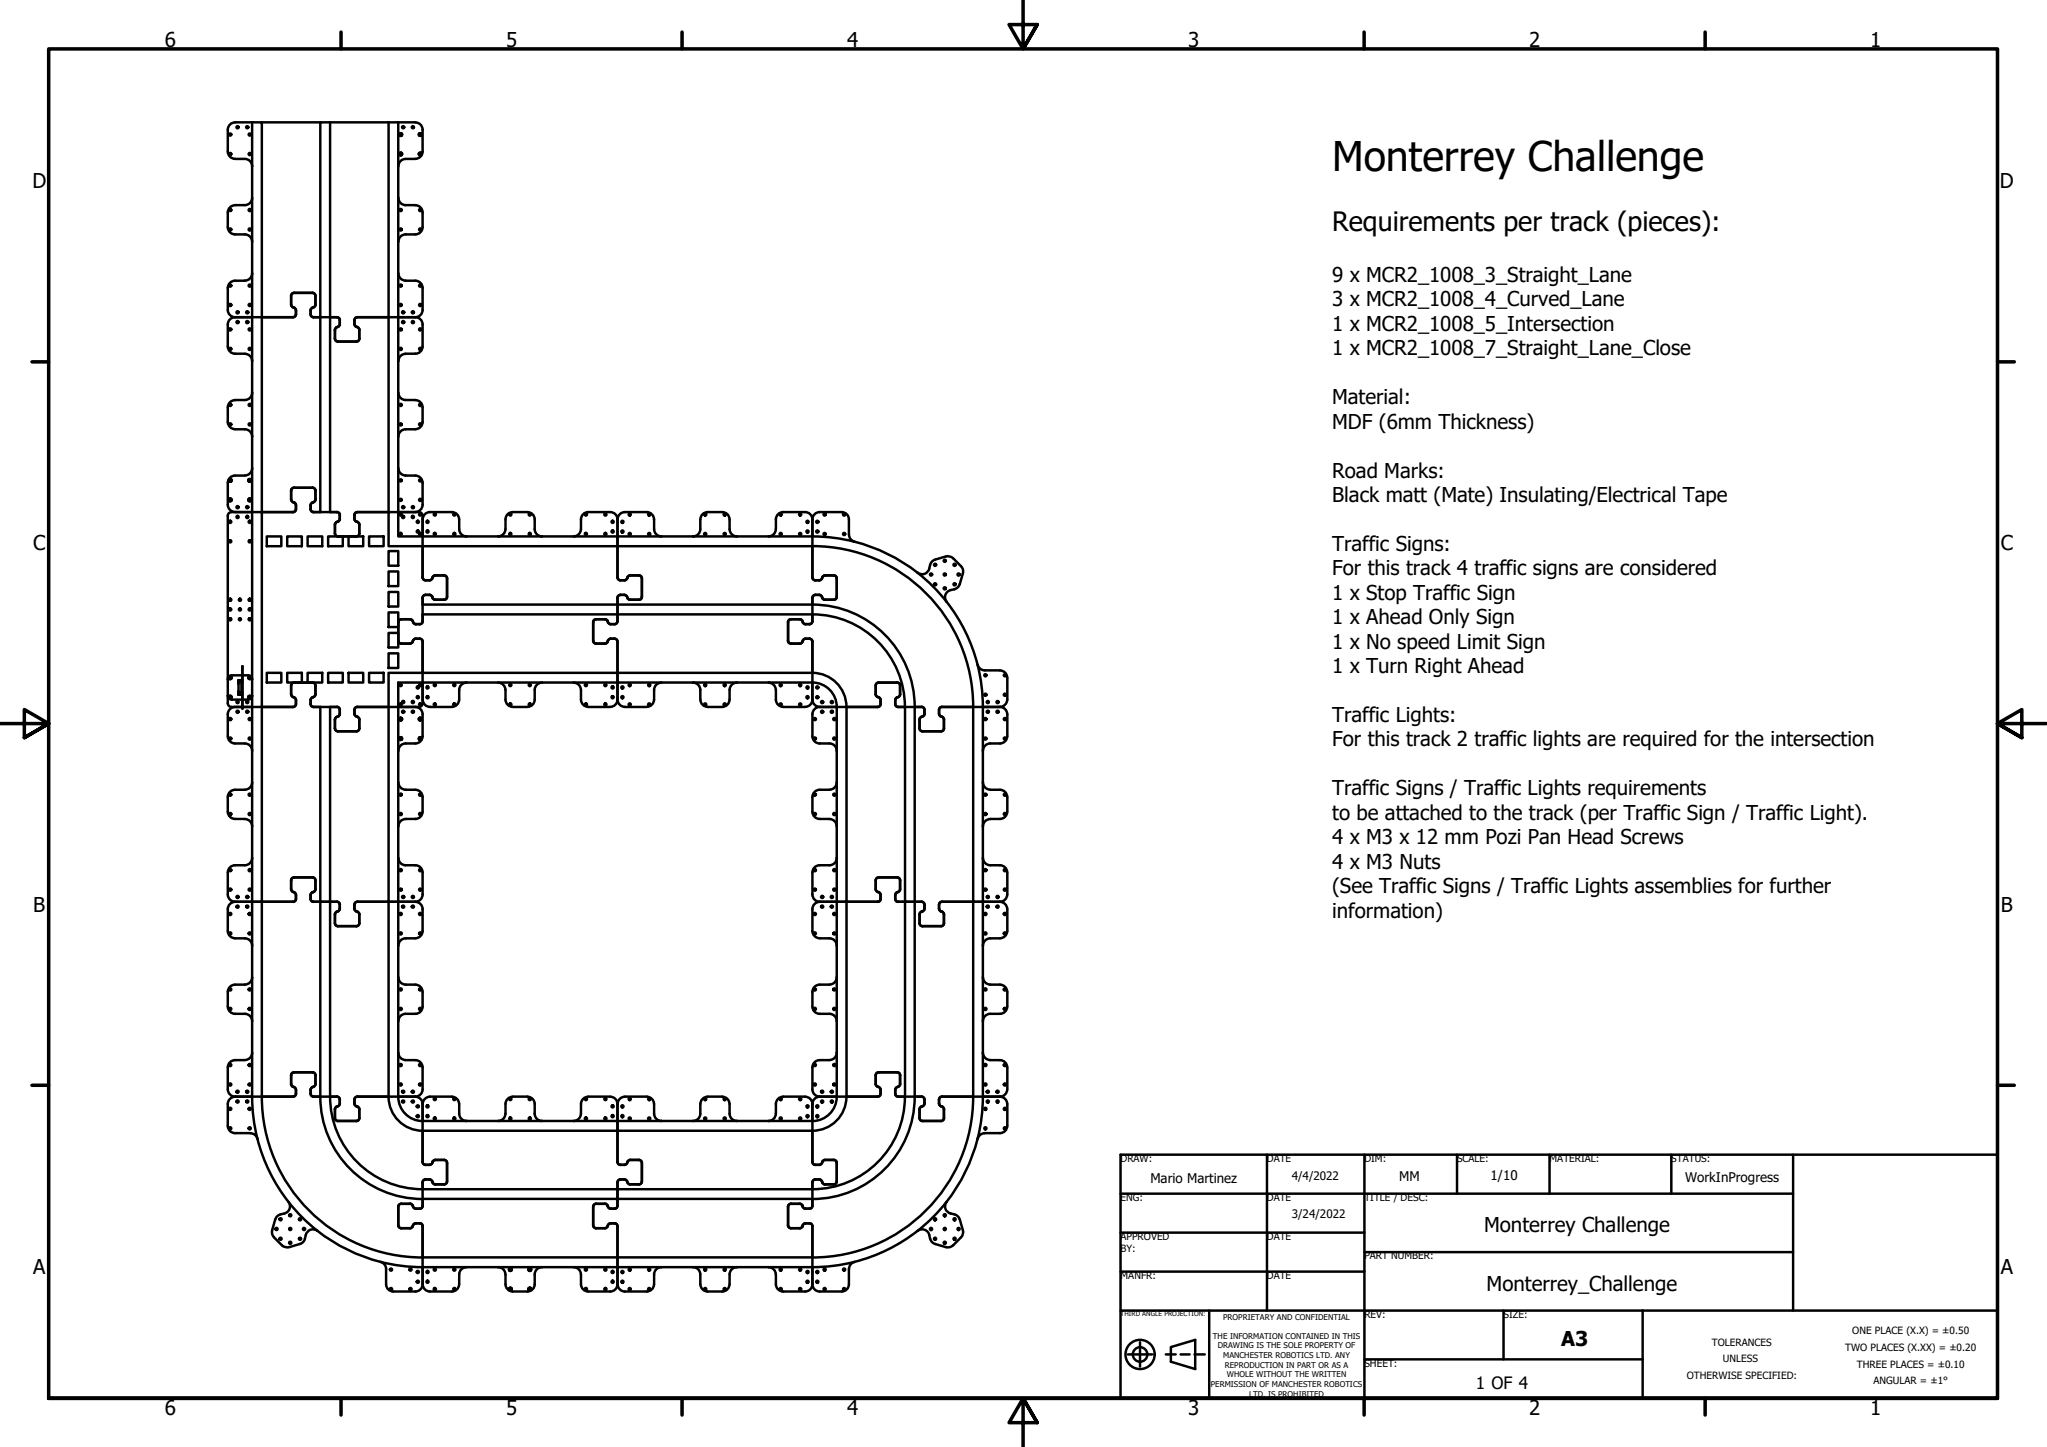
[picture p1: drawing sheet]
<svg xmlns="http://www.w3.org/2000/svg" width="420mm" height="297mm" viewBox="0 0 420 297" stroke-linecap="round" stroke-linejoin="round" font-family="sans-serif">
<defs><g id="words">
<text font-size="8.4" x="273.5" y="35.1">Monterrey Challenge</text>
<text font-size="5.5" x="273.5" y="47.5">Requirements per track (pieces):</text>
<g font-size="4.2">
<text x="33.9" y="9.6">6</text>
<text x="103.9" y="9.6">5</text>
<text x="173.9" y="9.6">4</text>
<text x="243.9" y="9.6">3</text>
<text x="313.9" y="9.6">2</text>
<text x="383.9" y="9.6">1</text>
<text x="6.6" y="38.7">D</text>
<text x="410.5" y="38.7">D</text>
<text x="273.5" y="57.9">9 x MCR2_1008_3_Straight_Lane</text>
<text x="273.5" y="62.9">3 x MCR2_1008_4_Curved_Lane</text>
<text x="273.5" y="67.9">1 x MCR2_1008_5_Intersection</text>
<text x="273.5" y="72.9">1 x MCR2_1008_7_Straight_Lane_Close</text>
<text x="273.5" y="83">Material:</text>
<text x="273.5" y="88">MDF (6mm Thickness)</text>
<text x="273.5" y="98">Road Marks:</text>
<text x="273.5" y="103">Black matt (Mate) Insulating/Electrical Tape</text>
<text x="6.8" y="112.9">C</text>
<text x="273.5" y="113.1">Traffic Signs:</text>
<text x="410.7" y="112.9">C</text>
<text x="273.5" y="118.1">For this track 4 traffic signs are considered</text>
<text x="273.5" y="123.1">1 x Stop Traffic Sign</text>
<text x="273.5" y="128.1">1 x Ahead Only Sign</text>
<text x="273.5" y="133.1">1 x No speed Limit Sign</text>
<text x="273.5" y="138.2">1 x Turn Right Ahead</text>
<text x="273.5" y="148.2">Traffic Lights:</text>
<text x="273.5" y="153.2">For this track 2 traffic lights are required for the intersection</text>
<text x="273.5" y="163.3">Traffic Signs / Traffic Lights requirements</text>
<text x="273.5" y="168.3">to be attached to the track (per Traffic Sign / Traffic Light).</text>
<text x="273.5" y="173.3">4 x M3 x 12 mm Pozi Pan Head Screws</text>
<text x="273.5" y="178.3">4 x M3 Nuts</text>
<text x="273.5" y="183.3">(See Traffic Signs / Traffic Lights assemblies for further</text>
<text x="6.8" y="187.2">B</text>
<text x="273.5" y="188.3">information)</text>
<text x="410.7" y="187.2">B</text>
<text x="304.6" y="252.9">Monterrey Challenge</text>
<text x="6.8" y="261.4">A</text>
<text x="410.7" y="261.4">A</text>
<text x="305.1" y="265.1">Monterrey_Challenge</text>
<text x="320.5" y="276.3">A3</text>
<text x="33.9" y="290.5">6</text>
<text x="103.9" y="290.5">5</text>
<text x="173.9" y="290.5">4</text>
<text x="243.9" y="290.5">3</text>
<text x="313.9" y="290.5">2</text>
<text x="383.9" y="290.5">1</text>
</g>
<text font-size="3.5" x="302.9" y="285.1">1 OF 4</text>
<g font-size="2.7">
<text x="236.1" y="242.8">Mario Martinez</text>
<text x="287.2" y="242.5">MM</text>
<text x="305.9" y="242.3">1/10</text>
<text x="345.9" y="242.6">WorkInProgress</text>
</g>
<g font-size="2.4">
<text x="265.1" y="242.2">4/4/2022</text>
<text x="265.2" y="250">3/24/2022</text>
</g>
<g font-size="2.1">
<text x="230" y="238.5">DRAW:</text>
<text x="260.1" y="238.5">DATE</text>
<text x="280.1" y="238.5">DIM:</text>
<text x="299.1" y="238.6">SCALE:</text>
<text x="318.1" y="238.5">MATERIAL:</text>
<text x="343" y="238.6">STATUS:</text>
<text x="230" y="246.6">ENG:</text>
<text x="260.1" y="246.5">DATE</text>
<text x="280.1" y="246.6">TITLE / DESC:</text>
<text x="230" y="254.6">APPROVED</text>
<text x="230" y="257">BY:</text>
<text x="260.1" y="254.5">DATE</text>
<text x="230" y="262.5">MANFR:</text>
<text x="260.1" y="262.5">DATE</text>
<text x="280.1" y="258.5">PART NUMBER:</text>
<text x="280.1" y="270.5">REV:</text>
<text x="308.6" y="270.6">SIZE:</text>
<text x="380.2" y="273.9">ONE PLACE (X.X) = ±0.50</text>
<text x="280.1" y="280.6">SHEET:</text>
<text x="351.4" y="276.2">TOLERANCES</text>
<text x="353.6" y="279.6">UNLESS</text>
<text x="378.8" y="277.3">TWO PLACES (X.XX) = ±0.20</text>
<text x="381.1" y="280.8">THREE PLACES = ±0.10</text>
<text x="346.2" y="283.1">OTHERWISE SPECIFIED:</text>
<text x="384.6" y="284.2">ANGULAR = ±1°</text>
</g>
<g font-size="1.6">
<text x="248.9" y="274.8">THE INFORMATION CONTAINED IN THIS</text>
<text x="251.1" y="270.9">PROPRIETARY AND CONFIDENTIAL</text>
<text x="249.9" y="276.8">DRAWING IS THE SOLE PROPERTY OF</text>
<text x="251" y="278.8">MANCHESTER ROBOTICS LTD. ANY</text>
<text x="251.4" y="280.8">REPRODUCTION IN PART OR AS A</text>
<text x="248.5" y="284.7">PERMISSION OF MANCHESTER ROBOTICS</text>
<text x="251.8" y="282.7">WHOLE WITHOUT THE WRITTEN</text>
<text x="256.4" y="286.7">LTD. IS PROHIBITED</text>
</g>
<text font-size="1.4" x="230" y="270.1">THIRD ANGLE PROJECTION:</text>
</g></defs>
<!-- layer: Visible (ANSI) -->
<g fill="none" stroke="#000" stroke-width=".51">
<path d="M46.8 31.1a1.49 1.49 0 0 0 1.4 1.5M48.2 25.1a1.49 1.49 0 0 0-1.4 1.5v4.5M48.3 32.6h2a1.49 1.49 0 0 1 1.5 1.5M48.3 25.1h3.5M51.8 25.1h1.9v40h-5.4M51.8 25.1v200a35 35 0 0 0 1 8.6M53.7 25.1h12M67.8 25.1h-2.1v40h3.5a.6 .6 0 0 1 .6 .6M67.8 25.1v80M67.8 25.1h17.5M79.8 25.1v40h5.5M81.7 25.1v80"/>
<path d="M82 27.7l.1 .2M82 31.7l.1 .2M82 31.6l.1 .3M82.1 27.4l-.1 .3M82.1 31.4l-.1 .3M82.1 31.4l-.1 .2M82.3 27.4l.2 .3-.4 .2M82.3 27.4h-.2M82.3 31.4h-.2M82.3 31.4l.2 .2M82.4 27.4h-.3M82.4 27.4h.1a.32 .32 0 0 1-.2 .5h-.2"/>
<path d="M82.4 31.4h-.3M82.4 31.4l.1 .2M82.5 31.6l-.1 .2-.3 .1M83.2 32.6h2.1M83.3 32.6a1.49 1.49 0 0 0-1.5 1.5M85.2 25.1a1.49 1.49 0 0 1 1.5 1.5v4.5M86 31.7l.2 .2M86 27.7l.2 .2M86 27.5v.2M86 27.5l.4-.1 .1 .4M86 27.4l.1-.1a.33 .33 0 0 1 .5 .4l-.1 .1M86 27.4v.3"/>
<path d="M86.1 31.4l-.1 .3M86.3 31.4l.2 .1M86.3 31.4h-.2M86.3 31.4l.2 .2M86.5 27.8l-.3 .1M86.5 31.6l-.1 .2-.2 .1M86.5 31.5l.1 .2-.4 .2M86.7 31.1a1.49 1.49 0 0 1-1.5 1.5M46.8 46.6a1.49 1.49 0 0 0 1.4 1.5h2a1.49 1.49 0 0 1 1.6 1.5M51.8 56.1a1.49 1.49 0 0 1-1.5 1.5h-2a1.49 1.49 0 0 0-1.5 1.5v4.5a1.49 1.49 0 0 0 1.4 1.5M51.8 40.6a1.49 1.49 0 0 1-1.5 1.5h-2a1.54 1.54 0 0 0-1.5 1.5v3M81.8 40.6a1.49 1.49 0 0 0 1.5 1.5"/>
<path d="M81.8 56.1a1.49 1.49 0 0 0 1.5 1.5M83.2 48.1h2.1M83.2 42.1h2.1M83.2 57.6h2.1M83.3 48.1a1.49 1.49 0 0 0-1.5 1.5M85.2 57.6a1.49 1.49 0 0 1 1.5 1.5v4.5a1.49 1.49 0 0 1-1.5 1.5 1.49 1.49 0 0 1 1.5 1.5v4.5a1.49 1.49 0 0 1-1.5 1.5M85.2 42.1a1.49 1.49 0 0 1 1.5 1.5v3M86.7 46.6a1.49 1.49 0 0 1-1.5 1.5M48.2 65.1a1.49 1.49 0 0 0-1.4 1.5v4.5a1.49 1.49 0 0 0 1.4 1.5h2a1.54 1.54 0 0 1 1.6 1.5M60.7 63.7v.8a.6 .6 0 0 1-.5 .6h-6.5v40h6.4a.6 .6 0 0 0 .6-.6v-.8M63.8 63.7v.8a.6 .6 0 0 0 .6 .6h1.3v40M64.2 63.1l.5-.3v-.3v-1.8a.6 .6 0 0 0-.6-.6h-3.8a.6 .6 0 0 0-.5 .6v1.8a.79 .79 0 0 0 .7 .7l.2 .5"/>
<path d="M64.3 63.1l-.5 .4v.2M64.3 63.1l-.5 .3v.3M64.7 62.5v.3l-.5 .3M68.7 69.5a.6 .6 0 0 0 .7 .6M69.1 65.1a.6 .6 0 0 1 .6 .6v.8M69.3 67.1l-.5 .4-.1 .2M69.3 67.1l-.5 .3-.1 .3v1.8M69.3 70.1h3.9M69.7 66.5v.3l-.5 .3M69.8 66.5l-.1 .3-.4 .3M73.2 67.1l.5 .3v.3v1.8a.6 .6 0 0 1-.6 .6M73.8 69.5a.6 .6 0 0 1-.6 .6"/>
<path d="M73.8 67.7a.79 .79 0 0 0-.8-.7 1.52 1.52 0 0 1-.1-1.7l.5-.2h6.4v40h-6.5a.6 .6 0 0 0-.6 .6v.8M83.2 72.6h2.1M83.3 72.6a1.49 1.49 0 0 0-1.5 1.5M46.8 99.1v4.5a1.49 1.49 0 0 0 1.4 1.5M46.8 83.6v3a1.49 1.49 0 0 0 1.4 1.5h2a1.49 1.49 0 0 1 1.6 1.5M47 98.7l.2 .2M47 98.5v.2M47.3 98.3l-.3 .2M47.3 98.3l.2 .2v.2M47.5 98.7l-.3 .2M48.2 82.1a1.49 1.49 0 0 0-1.4 1.5M50.2 97.6h-2a1.49 1.49 0 0 0-1.4 1.5"/>
<path d="M51 98.5v.3l.3 .1M51.2 98.3l-.2 .2M51.2 98.3l.3 .2M51.5 98.5v.2l-.2 .2M51.8 96.1a1.49 1.49 0 0 1-1.5 1.5M51.8 80.6a1.49 1.49 0 0 1-1.5 1.5h-2M81.8 80.6a1.49 1.49 0 0 0 1.5 1.5M81.8 96.1a1.49 1.49 0 0 0 1.5 1.5M83.2 88.1h2.1M83.2 82.1h2.1M83.2 97.6h2.1M83.3 88.1a1.49 1.49 0 0 0-1.5 1.5"/>
<path d="M85.2 82.1a1.49 1.49 0 0 1 1.5 1.5M85.2 97.6a1.49 1.49 0 0 1 1.5 1.5M86.7 83.6v3a1.49 1.49 0 0 1-1.5 1.5M86.7 99.1v4.5a1.49 1.49 0 0 1-1.5 1.5M47.3 102.4a.27 .27 0 0 0-.3 .3 .27 .27 0 0 0 .4 .1M47.3 102.4l.2 .2M47.4 102.4a.26 .26 0 0 0-.4 .2 .26 .26 0 0 0 .4 .2M47.4 102.4l.1 .2M47.5 102.6l-.1 .2M51.1 102.9h.3M51.1 102.8h.3M51.4 102.4l-.1-.1-.3 .2 .1 .4"/>
<path d="M51.4 102.4l.1 .2M51.4 102.4l-.4 .1 .1 .3M51.5 102.6l-.1 .2M51.5 102.6l-.1 .3M54.8 110.1h2.9v2h-2.9zM58.9 110.1h3.1v2h-3.1zM59.8 102.5a.8 .8 0 0 0 .7 .7l.2 .5M59.8 100.7v1.8M60.3 100.1h3.9M60.4 100.1a.6 .6 0 0 0-.6 .6M63.1 110.1h3v2h-3zM64.1 100.1a.6 .6 0 0 1 .6 .6"/>
<path d="M64.7 100.7v1.8a.8 .8 0 0 1-.7 .7 1.5 1.5 0 0 0-.1 1.7l.5 .2h4.8a.6 .6 0 0 1 .6 .6M67.4 110.1h3v2h-3zM68.7 107.7v1.8a.6 .6 0 0 0 .7 .6M69.1 105.1a.6 .6 0 0 1 .6 .6v1.1l-.5 .3M69.3 107.1l-.5 .3-.1 .3M69.8 106.5a.79 .79 0 0 1-.8 .7l-.3 .5M71.5 110.1h3v2h-3zM72.7 106.5a.79 .79 0 0 0 .8 .7l.3 .5M72.7 106.5l.3 .5 .3 .1M73.2 107.1l.3 .1 .2 .5v1.8a.6 .6 0 0 1-.6 .6M73.8 109.5a.6 .6 0 0 1-.6 .6h-3.9M75.8 110.1h2.9v2h-2.9z"/>
<path d="M79.8 117.3h1.9v3h-1.9zM79.8 113.1h1.9v3h-1.9zM81.7 105.1v5h5M81.7 105.1h-1.9v7h6.9v-2M81.7 105.1h4.3a.75 .75 0 0 1 .7 .8v4.2M86.7 118.5a.6 .6 0 0 0 .7 .6l1-.1 .4-.4M86.7 110.1h80.1M89.3 118.1a.79 .79 0 0 0-.7 .8l-.5 .2M89.3 118.1h1.9a.6 .6 0 0 1 .6 .6M89.4 118.1l-.5 .3-.1 .2M91.8 118.7v3.8a.6 .6 0 0 1-.6 .6M92.7 105.1a1.49 1.49 0 0 1 1.5 1.5"/>
<path d="M92.8 105.1h-4.5a1.49 1.49 0 0 0-1.5 1.5M94.3 106.6v2a1.49 1.49 0 0 0 1.4 1.5M108.2 105.1h-2.9a1.49 1.49 0 0 0-1.5 1.5v2a1.54 1.54 0 0 1-1.6 1.5M108.3 105.1a1.49 1.49 0 0 1 1.4 1.5v2a1.49 1.49 0 0 0 1.5 1.5M126.7 118.5a.6 .6 0 0 0 .6 .6h.9M126.7 110.1v2h40.1M126.7 112.1v6.4a.6 .6 0 0 0 .6 .6M126.7 110.1v2h-40v6.4a.6 .6 0 0 0 .6 .6M126.7 106.6a1.49 1.49 0 0 0-1.4-1.5h-4.5a1.49 1.49 0 0 0-1.5 1.5v2a1.54 1.54 0 0 1-1.6 1.5M126.7 106.6v3.5M128.2 105.1h4.5a1.52 1.52 0 0 1 1.6 1.5v2a1.49 1.49 0 0 0 1.5 1.5M128.3 105.1a1.49 1.49 0 0 0-1.5 1.5"/>
<path d="M128.7 118.6l-.1 .3-.4 .2M128.8 118.6l-.1 .3-.5 .2M128.9 118.4l.5-.3-.3 .1-.4 .4zM129.3 118.1h1.8M131.1 118.1a.6 .6 0 0 1 .6 .6M131.2 118.1a.6 .6 0 0 1 .6 .6M131.7 118.7v3.8M131.8 118.7v3.8a.6 .6 0 0 1-.6 .6M143.7 106.6v2a1.49 1.49 0 0 1-1.4 1.5M143.8 106.6a1.49 1.49 0 0 1 1.4-1.5h3a1.52 1.52 0 0 1 1.6 1.5v2a1.49 1.49 0 0 0 1.4 1.5M159.2 108.6a1.49 1.49 0 0 1-1.5 1.5M160.7 105.1h4.5"/>
<path d="M160.8 105.1a1.49 1.49 0 0 0-1.5 1.5v2M165.3 105.1a1.49 1.49 0 0 1 1.5 1.5M166.7 112.1a33 33 0 0 1 33 33v40h2M166.7 110.1a35 35 0 0 1 8.7 1.1M166.8 106.6v11.9a.6 .6 0 0 0 .6 .6M166.8 118.5a.6 .6 0 0 0 .5 .6l1.1-.1 .4-.4M171.7 118.7v3.8a.6 .6 0 0 1-.6 .6M171.7 118.7a.6 .6 0 0 0-.6-.6h-1.8a.8 .8 0 0 0-.7 .8l-.4 .2M172.7 105.1h-4.5a1.49 1.49 0 0 0-1.4 1.5M172.8 105.1a1.49 1.49 0 0 1 1.4 1.5l.1 3.1a1.49 1.49 0 0 0 1.1 1.5M175.4 111.2a35 35 0 0 1 18.9 12.3M190.9 116a1.63 1.63 0 0 1-.7 1.6 1.63 1.63 0 0 1-1.8 0"/>
<path d="M192 114.9a1.49 1.49 0 0 0-1.1 1.1M195.6 114.6a1.49 1.49 0 0 0-1.4-.4l-2.3 .7M195.6 114.6l1.7 1.6a1.49 1.49 0 0 1 .3 1.5M197.6 117.7l-.6 2.2a1.49 1.49 0 0 1-1.1 1.1M47 139.1v-.2l.3-.1 .3 .3-.1 .1M47 139.1l.1 .2M47 139.1l.3-.2 .2 .3M47.1 139.3l.2 .1M47.5 139.2l-.2 .2M47.5 138.6h2.2M47.6 138.6a.79 .79 0 0 0-.8 .8M48.9 139.6l.1 2.8h.6v.2h-.6v-.2"/>
<path d="M48.9 139.6h.1M49 139.8v-.2h.6v3M49.6 139.9h-.6v.2M49.7 136.8l.1 8.7zM49.8 138.6h1.2a.79 .79 0 0 1 .8 .8M51.4 138.9l-.2-.1a.32 .32 0 0 0-.2 .5l.2 .1M51.4 138.9l.1 .2M51.4 138.9l-.4 .1 .2 .4M51.4 139.3l-.2 .1M51.5 139.1l-.1 .2M54.8 138.1h2.9v2h-2.9zM58.9 138.1h3.1v2h-3.1z"/>
<path d="M63.1 138.1h3v2h-3zM67.4 138.1h3v2h-3zM71.5 138.1h3v2h-3zM75.8 138.1h2.9v2h-2.9zM79.8 134.1h1.9v3h-1.9zM79.8 125.7h1.9v3h-1.9zM79.8 121.5h1.9v3h-1.9zM79.8 129.9h1.9v3h-1.9zM86.7 122.7v4.8M86.7 131.7v12.7M86.7 124.1h40M86.8 127.5a.6 .6 0 0 1-.6 .6h-.9a.75 .75 0 0 1-.6-.7l-.5-.3h-1.9a.6 .6 0 0 0-.6 .6v3.8a.6 .6 0 0 0 .6 .6h1.9a.8 .8 0 0 0 .6-.7 1.53 1.53 0 0 1 1.8-.1l.2 .4"/>
<path d="M88.1 122.1a.79 .79 0 0 1 .7 .8l.5 .2M88.2 122.1h-.9a.6 .6 0 0 0-.6 .6M88.2 122.1l.2 .1 .4 .4M91.8 122.5a.6 .6 0 0 1-.6 .6h-1.9l-.4-.2-.1-.3M124.7 127.6l.4 .5h.2M124.7 131.6l-.1 .3-.4 .2M124.8 127.6l.3 .5h.3M124.8 127.6l-.4-.4-.2-.1h-1.9a.6 .6 0 0 0-.5 .6v3.8a.6 .6 0 0 0 .6 .6h1.8h.2l.4-.5M124.9 131.4l.5-.3-.3 .1-.4 .4zM125.3 131.1h.8a.6 .6 0 0 1 .6 .6v6.4M126.7 122.7a.6 .6 0 0 1 .7-.6h.8a.79 .79 0 0 1 .7 .8l.4 .2M126.7 126.1v1.4a.6 .6 0 0 1-.6 .6h-.8"/>
<path d="M126.7 124.1v2h-40M126.7 122.7v1.4M126.7 126.1h40.1M128.7 122.6l.4 .4 .2 .1M131.7 122.5a.6 .6 0 0 1-.6 .6h-1.8M161.7 131.5a.6 .6 0 0 0 .6 .6M161.8 131.5a.6 .6 0 0 0 .6 .6M161.8 127.7v3.8M162.3 127.1a.6 .6 0 0 0-.6 .6M162.3 132.1h1.9a.8 .8 0 0 0 .7-.7 1.49 1.49 0 0 1 1.7-.1l.2 .4v11.9M162.3 127.1h1.8a.79 .79 0 0 1 .7 .8l.5 .2M162.4 127.1a.6 .6 0 0 0-.6 .6"/>
<path d="M164.2 127.1a.75 .75 0 0 1 .7 .8l.4 .2M166.7 138.1a7 7 0 0 1 7.1 7v40h-2.1M166.7 126.1a19 19 0 0 1 19.1 19v40h1.9M166.7 124.1a21 21 0 0 1 21 21v40M166.8 138.1h-40.1v2M166.8 124.1h-40.1v2M166.8 122.7v4.8a.6 .6 0 0 1-.7 .6h-.8M168.1 122.1a.79 .79 0 0 1 .7 .8l.5 .2M168.1 122.1h-.7a.6 .6 0 0 0-.6 .6M168.2 122.1l.2 .1 .4 .4M171.7 122.5a.6 .6 0 0 1-.6 .6h-1.8l-.4-.2-.2-.3M194.3 123.5a35 35 0 0 1 7.4 21.6v80a35 35 0 0 1-7.4 21.6"/>
<path d="M195.1 121.1a1.49 1.49 0 0 0-.8 2.4M195.9 121l-.8 .1M200.7 136.5a1.49 1.49 0 0 0 1.4 1.1h3.2a1.54 1.54 0 0 1 1.4 1.5l.1 4.5a1.54 1.54 0 0 1-1.6 1.5M46.8 142.8a.79 .79 0 0 0 .8 .8M46.8 144.4v-38.5a.75 .75 0 0 1 .7-.8h6.2v40h-3.9M46.8 144.4a.75 .75 0 0 0 .7 .7h2.2M47 143v.3M47 143.3l.3 .1M47.2 142.8l.3 .1M47.2 142.8l-.2 .2M47.2 142.9l.3 .1M47.2 142.9l-.2 .1"/>
<path d="M47.5 142.9v.3M47.5 143v.2M47.5 143.2l-.2 .2M47.5 143.6h2.2M48.2 145.1a1.49 1.49 0 0 0-1.4 1.5v4.5a1.49 1.49 0 0 0 1.4 1.5h2a1.49 1.49 0 0 1 1.6 1.5M48.9 140.4h.1M48.9 142.6h.1M49 141.9l-.1 .7M49.6 140.1h.1M49.6 142.1h.1M49.8 143.6h1.1M51.3 142.9l.2 .1v.3"/>
<path d="M51.3 142.9l-.3 .2 .2 .3M51.3 142.8l.3 .3-.1 .2M51.3 142.8h-.2a.32 .32 0 0 0 0 .6h.1M51.5 143.3l-.3 .1M51.8 142.8a.79 .79 0 0 1-.8 .8M59.8 142.5l.2 .5 .3 .1M60.2 143.1l.3 .1a1.49 1.49 0 0 1 .1 1.7l-.4 .2h-6.5v40h-1.9M60.2 143.1l.3 .1 .2 .5M60.3 143.1l-.3-.1-.2-.5v-1.8a.6 .6 0 0 1 .5-.6h3.8a.6 .6 0 0 1 .6 .6v1.8v.3l-.5 .3M60.3 140.1h3.9M64.3 143.1l-.3 .1a1.49 1.49 0 0 0-.1 1.7l.4 .2h4.9a.6 .6 0 0 1 .6 .6M64.3 143.1l-.5 .3v.3"/>
<path d="M64.7 142.5v.3l-.5 .3M65.7 145.1v40h2.1M67.8 145.1v40M69.1 145.1a.6 .6 0 0 1 .6 .6v1.1l-.5 .3M69.8 146.5a.79 .79 0 0 1-.8 .7l-.3 .5v1.8a.6 .6 0 0 0 .7 .6M73.2 147.1l.5 .3v.3M73.7 147.7v1.8a.6 .6 0 0 1-.6 .6M73.8 149.5a.6 .6 0 0 1-.6 .6h-3.9M82 147.5v.3M82.2 147.4l-.2 .1M82.2 147.4h.3v.3M82.2 147.3l.4 .3-.1 .1"/>
<path d="M82.2 147.3l-.2 .2M82.5 147.7l-.2 .2-.3-.1M83.2 152.6h2.1M83.3 152.6a1.49 1.49 0 0 0-1.5 1.5M85.2 145.1a1.49 1.49 0 0 1 1.5 1.5v4.5a1.49 1.49 0 0 1-1.5 1.5M86 151.5v.2M86 151.5v.3M86.2 147.4l-.2 .3 .3 .2M86.2 147.4h.2l.1 .3M86.2 147.3l.2 .1 .1 .3M86.2 147.3l-.2 .1a.31 .31 0 0 0 .2 .5h.1M86.3 151.3l.2 .2"/>
<path d="M86.3 151.3l-.3 .2M86.5 151.5l-.1 .3-.4-.1M86.5 151.5l.1 .1a.31 .31 0 0 1-.5 .3l-.1-.1M86.5 147.7l-.2 .2M86.7 144.4a.75 .75 0 0 1-.7 .7h-12.6a.6 .6 0 0 0-.7 .6v.8a.8 .8 0 0 0 .8 .7l.3 .5M86.8 143.6a1.49 1.49 0 0 0 1.5 1.5h4.5M94.2 143.6a1.49 1.49 0 0 1-1.5 1.5M95.7 140.1a1.49 1.49 0 0 0-1.4 1.5v2M102.2 140.1a1.49 1.49 0 0 1 1.5 1.5l.1 2a1.49 1.49 0 0 0 1.5 1.5h2.9M111.2 140.1a1.49 1.49 0 0 0-1.5 1.5v2a1.49 1.49 0 0 1-1.4 1.5M117.7 140.1a1.49 1.49 0 0 1 1.5 1.5l.1 2a1.49 1.49 0 0 0 1.4 1.5h4.5a1.54 1.54 0 0 0 1.5-1.5M126.7 140.1v-2h-46.9v47h1.9"/>
<path d="M126.7 140.1v3.5M135.8 140.1a1.49 1.49 0 0 0-1.5 1.5l-.1 2a1.52 1.52 0 0 1-1.4 1.5h-4.5a1.49 1.49 0 0 1-1.5-1.5M142.3 140.1a1.49 1.49 0 0 1 1.4 1.5v2M151.2 140.1a1.49 1.49 0 0 0-1.4 1.5l-.1 2a1.52 1.52 0 0 1-1.4 1.5h-3a1.49 1.49 0 0 1-1.5-1.5M157.7 140.1a1.49 1.49 0 0 1 1.5 1.5M159.3 141.6v2a1.49 1.49 0 0 0 1.4 1.5M160.7 145.1h4.5M166.7 140.1a5 5 0 0 1 5 5v80a5 5 0 0 1-5 5M166.8 140.1h-85.1v85a5 5 0 0 0 5.1 5M166.8 143.6a1.49 1.49 0 0 0 1.4 1.5M166.8 143.6a1.49 1.49 0 0 1-1.5 1.5M168.2 145.1a1.49 1.49 0 0 0-1.4 1.5v4.5a1.49 1.49 0 0 0 1.4 1.5h2a1.49 1.49 0 0 1 1.5 1.5"/>
<path d="M168.3 145.1h11.8M180.2 143.1l.5 .3v.3M180.3 140.1h3.9a.6 .6 0 0 1 .6 .6M180.4 140.1a.6 .6 0 0 0-.7 .6v1.8a.8 .8 0 0 0 .8 .7l.3 .5M180.4 140.1h3.7M180.7 143.7v.8a.6 .6 0 0 1-.6 .6M180.8 144.5a.6 .6 0 0 1-.6 .6M184.1 140.1a.6 .6 0 0 1 .6 .6v1.8l-.2 .5-.3 .1M184.3 145.1h4.9a.57 .57 0 0 1 .5 .6v1.1l-.4 .3M184.8 142.5a.79 .79 0 0 1-.8 .7 1.49 1.49 0 0 0-.1 1.7l.5 .2M189.2 147.1l-.2 .1-.3 .5v1.8a.6 .6 0 0 0 .7 .6h3.8a.6 .6 0 0 0 .6-.6l-.1-1.8M189.2 147.1l-.4 .3-.1 .3"/>
<path d="M189.8 146.5l-.1 .3-.4 .3M205.2 145.1a1.52 1.52 0 0 1 1.6 1.5l-.1 4.5a1.49 1.49 0 0 1-1.4 1.5h-2a1.49 1.49 0 0 0-1.5 1.5M205.3 145.1h-12a.6 .6 0 0 0-.6 .6v.8a.8 .8 0 0 0 .8 .7l.3 .5M46.8 179.1v4.5M50.3 168.1a1.49 1.49 0 0 1 1.5 1.5M51.8 176.1a1.49 1.49 0 0 1-1.5 1.5h-2a1.49 1.49 0 0 0-1.5 1.5M51.8 160.6a1.49 1.49 0 0 1-1.5 1.5h-2a1.49 1.49 0 0 0-1.5 1.5v3a1.49 1.49 0 0 0 1.4 1.5h2M81.8 160.6a1.49 1.49 0 0 0 1.5 1.5M81.8 176.1a1.49 1.49 0 0 0 1.5 1.5M83.2 168.1h2.1M83.2 162.1h2.1M83.2 177.6h2.1"/>
<path d="M83.3 168.1a1.49 1.49 0 0 0-1.5 1.5M85.2 162.1a1.49 1.49 0 0 1 1.5 1.5v3a1.49 1.49 0 0 1-1.5 1.5M85.2 177.6a1.49 1.49 0 0 1 1.5 1.5M86.7 179.1v4.5M166.8 179.1v4.5M170.3 168.1a1.49 1.49 0 0 1 1.4 1.5M171.7 176.1a1.49 1.49 0 0 1-1.4 1.5h-2a1.49 1.49 0 0 0-1.5 1.5M171.7 160.6a1.49 1.49 0 0 1-1.4 1.5h-2a1.49 1.49 0 0 0-1.5 1.5v3a1.49 1.49 0 0 0 1.4 1.5h2M201.8 160.6a1.52 1.52 0 0 0 1.4 1.5h2a1.52 1.52 0 0 1 1.6 1.5l-.1 3a1.49 1.49 0 0 1-1.5 1.5h-2M201.8 176.1a1.49 1.49 0 0 0 1.4 1.5h2a1.49 1.49 0 0 1 1.5 1.5M203.3 168.1a1.49 1.49 0 0 0-1.5 1.5M206.8 179.1v4.5"/>
<path d="M46.8 183.6a1.49 1.49 0 0 0 1.4 1.5h3.6M46.8 191.1a1.49 1.49 0 0 0 1.4 1.5M48.2 185.1a1.49 1.49 0 0 0-1.4 1.5v4.5M48.3 192.6h2a1.49 1.49 0 0 1 1.5 1.5M51.8 185.1h1.9v40a33 33 0 0 0 33 33h40v2M53.7 185.1h6.5M59.8 182.5a.8 .8 0 0 0 .7 .7l.2 .5M59.8 182.5v-1.8a.6 .6 0 0 1 .6-.6h3.8a.6 .6 0 0 1 .5 .6v1.8a.79 .79 0 0 1-.7 .7 1.5 1.5 0 0 0-.1 1.8l.5 .1M60.7 183.7v.8a.6 .6 0 0 1-.6 .6M64.3 185.1h1.4M65.7 185.1h2.1v40a19 19 0 0 0 18.9 19M65.7 185.1v40a21 21 0 0 0 21 21"/>
<path d="M67.8 185.1h1.4a.6 .6 0 0 1 .6 .6M69.1 185.1a.6 .6 0 0 1 .6 .6v1.1l-.5 .3M69.8 186.5a.79 .79 0 0 1-.8 .7l-.3 .5v1.8a.6 .6 0 0 0 .7 .6M72.7 186.5a.79 .79 0 0 0 .8 .7l.3 .5M72.7 186.5l.3 .5 .3 .1M73.2 187.1l.5 .3v.3v1.8a.6 .6 0 0 1-.6 .6M73.8 189.5a.6 .6 0 0 1-.6 .6h-3.9M79.8 185.1h-6.4a.6 .6 0 0 0-.7 .6v.8M81.7 185.1h-1.9v40a7 7 0 0 0 7 7M81.7 185.1h3.6M83.2 192.6h2.1M83.3 192.6a1.49 1.49 0 0 0-1.5 1.5"/>
<path d="M85.2 185.1a1.49 1.49 0 0 1 1.5 1.5v4.5M86.7 183.6a1.49 1.49 0 0 1-1.5 1.5M86.7 191.1a1.49 1.49 0 0 1-1.5 1.5M166.8 191.1a1.49 1.49 0 0 0 1.4 1.5M166.8 183.6a1.49 1.49 0 0 0 1.4 1.5h3.5M168.2 185.1a1.49 1.49 0 0 0-1.4 1.5v4.5M168.3 192.6h2a1.49 1.49 0 0 1 1.4 1.5M171.7 185.1h2.1v40a7 7 0 0 1-7.1 7M173.8 185.1h6.3M179.7 182.5l.3 .5 .2 .1M179.7 182.5a.79 .79 0 0 0 .8 .7l.3 .5M180.2 183.1l.3 .1a1.5 1.5 0 0 1 .1 1.8l-.5 .1a.6 .6 0 0 0 .7-.6"/>
<path d="M180.3 180.1h3.9a.6 .6 0 0 1 .6 .6M180.4 180.1a.6 .6 0 0 0-.7 .6v1.8M184.1 180.1a.6 .6 0 0 1 .6 .6v1.8v.3l-.5 .3M184.3 185.1h1.5M184.8 182.5a.79 .79 0 0 1-.8 .7 1.49 1.49 0 0 0-.1 1.8l.5 .1M185.8 185.1h1.9v40a21 21 0 0 1-21 21M185.8 185.1l-.1 40a19 19 0 0 1-19 19M187.7 185.1h1.5a.57 .57 0 0 1 .5 .6l.1 .8a.79 .79 0 0 1-.8 .7l-.3 .5v1.8a.57 .57 0 0 0 .7 .6h3.8a.6 .6 0 0 0 .6-.6v-1.8M192.7 186.5a.79 .79 0 0 0 .8 .7l.3 .5M199.7 185.1h-6.4a.6 .6 0 0 0-.6 .6v.8M201.7 185.1h-2v40a33 33 0 0 1-33 33M205.2 185.1a1.49 1.49 0 0 1 1.5 1.5l.1 4.5"/>
<path d="M205.3 192.6h-2a1.49 1.49 0 0 0-1.5 1.5M206.7 191.1a1.49 1.49 0 0 1-1.5 1.5M206.7 183.6a1.49 1.49 0 0 1-1.5 1.5h-3.5M46.8 206.6a1.49 1.49 0 0 0 1.4 1.5h2a1.49 1.49 0 0 1 1.6 1.5M51.8 216.1a1.49 1.49 0 0 1-1.5 1.5h-2a1.49 1.49 0 0 0-1.5 1.5v4.5a1.49 1.49 0 0 0 1.4 1.5M51.8 200.6a1.49 1.49 0 0 1-1.5 1.5h-2a1.49 1.49 0 0 0-1.5 1.5v3M81.8 200.6a1.49 1.49 0 0 0 1.5 1.5M81.8 216.1a1.49 1.49 0 0 0 1.5 1.5M83.2 217.6h2.1M83.2 202.1h2.1M83.2 208.1h2.1M83.3 208.1a1.49 1.49 0 0 0-1.5 1.5"/>
<path d="M85.2 202.1a1.49 1.49 0 0 1 1.5 1.5v3M85.2 217.6a1.49 1.49 0 0 1 1.5 1.5v4.5a1.49 1.49 0 0 1-1.5 1.5 1.54 1.54 0 0 1 1.5 1.5M86.7 206.6a1.49 1.49 0 0 1-1.5 1.5M166.8 206.6a1.49 1.49 0 0 0 1.4 1.5h2a1.49 1.49 0 0 1 1.5 1.5M171.7 216.1a1.49 1.49 0 0 1-1.4 1.5h-2a1.49 1.49 0 0 0-1.5 1.5v4.5a1.49 1.49 0 0 0 1.4 1.5M171.7 200.6a1.49 1.49 0 0 1-1.4 1.5h-2a1.49 1.49 0 0 0-1.5 1.5v3M201.8 200.6a1.52 1.52 0 0 0 1.4 1.5h2a1.49 1.49 0 0 1 1.5 1.5l.1 3M201.8 216.1a1.52 1.52 0 0 0 1.4 1.5h2a1.52 1.52 0 0 1 1.6 1.5l-.1 4.5a1.49 1.49 0 0 1-1.5 1.5M206.7 206.6a1.49 1.49 0 0 1-1.4 1.5h-2a1.49 1.49 0 0 0-1.5 1.5M48.2 225.1a1.49 1.49 0 0 0-1.4 1.5v4.5a1.49 1.49 0 0 0 1.5 1.5h3.1a1.49 1.49 0 0 1 1.4 1.2M52.8 233.8a35 35 0 0 0 6.4 12.9M59.8 222.5l.2 .5 .3 .1"/>
<path d="M60.2 223.1l.3 .1 .2 .5M60.3 223.1l-.5-.3v-.3v-1.8a.6 .6 0 0 1 .6-.6h3.8a.6 .6 0 0 1 .5 .6v1.8v.3l-.5 .3M60.7 223.7v.8a.6 .6 0 0 1-.6 .6h-11.8M63.8 223.7v.8a.6 .6 0 0 0 .6 .6h4.8a.6 .6 0 0 1 .6 .6M64 223.2l.3-.1-.5 .4v.2zM64.7 222.5v.3l-.5 .3M68.7 229.5a.6 .6 0 0 0 .7 .6M68.7 227.7v1.8M69.1 225.1a.6 .6 0 0 1 .6 .6v1.1l-.5 .3M69.3 230.1h3.9M69.8 226.5a.79 .79 0 0 1-.8 .7l-.3 .5M72.7 226.5l.3 .5 .3 .1"/>
<path d="M73.2 227.1l.3 .1 .2 .5v1.8a.6 .6 0 0 1-.6 .6M73.3 227.1l.2 .1 .3 .5M73.8 229.5a.6 .6 0 0 1-.6 .6M85.3 225.1h-11.9a.6 .6 0 0 0-.7 .6l.1 1.1 .5 .3M86.7 226.6v11.9a.6 .6 0 0 0 .6 .6h.9M86.7 230.1h80.1M89.3 238.1a.79 .79 0 0 0-.7 .8l-.5 .2M89.3 238.1h1.9a.6 .6 0 0 1 .6 .6v3.8a.6 .6 0 0 1-.6 .6h-1.9M89.4 238.1a.79 .79 0 0 0-.7 .8l-.5 .2M92.7 225.1a1.49 1.49 0 0 1 1.5 1.5M92.8 225.1h-4.5a1.49 1.49 0 0 0-1.5 1.5M94.3 226.6v2a1.49 1.49 0 0 0 1.4 1.5"/>
<path d="M108.2 225.1h-2.9a1.49 1.49 0 0 0-1.5 1.5v2a1.54 1.54 0 0 1-1.6 1.5M108.3 225.1a1.49 1.49 0 0 1 1.4 1.5M109.7 226.6v2a1.49 1.49 0 0 0 1.5 1.5M126.7 230.1v2h-40M126.7 232.1v6.4a.6 .6 0 0 0 .6 .6h1.1l.4-.5M126.7 226.6a1.49 1.49 0 0 0-1.4-1.5h-4.5a1.54 1.54 0 0 0-1.5 1.5v2a1.54 1.54 0 0 1-1.6 1.5M126.7 230.1v2h40.1M128.2 225.1h4.5a1.49 1.49 0 0 1 1.5 1.5M128.3 225.1a1.49 1.49 0 0 0-1.5 1.5l-.1 3.5M128.7 238.6l-.1 .3-.4 .2M128.9 238.4l.4-.3-.4 .3-.1 .2zM129.3 238.1h1.8"/>
<path d="M131.1 238.1a.6 .6 0 0 1 .6 .6v3.8a.6 .6 0 0 1-.6 .6M131.2 238.1a.6 .6 0 0 1 .6 .6v3.8a.6 .6 0 0 1-.6 .6M134.3 226.6v2a1.49 1.49 0 0 0 1.5 1.5M143.7 226.6v2a1.49 1.49 0 0 1-1.4 1.5M143.8 226.6a1.52 1.52 0 0 1 1.4-1.5h3a1.49 1.49 0 0 1 1.5 1.5M149.8 226.6v2a1.49 1.49 0 0 0 1.4 1.5M159.2 228.6a1.49 1.49 0 0 1-1.5 1.5M160.7 225.1h4.5M160.8 225.1a1.49 1.49 0 0 0-1.5 1.5v2M165.3 225.1a1.49 1.49 0 0 1 1.5 1.5M168.2 225.1a1.49 1.49 0 0 0-1.4 1.5v11.9a.57 .57 0 0 0 .5 .6h.9a.79 .79 0 0 0 .7-.7l.5-.3h1.7a.6 .6 0 0 1 .6 .6v3.8a.6 .6 0 0 1-.6 .6h-1.8M168.3 225.1h11.8"/>
<path d="M179.7 222.5a.79 .79 0 0 0 .8 .7l.3 .5M180.2 223.1l.5 .3v.3M180.3 220.1h3.9a.6 .6 0 0 1 .6 .6M180.4 220.1a.6 .6 0 0 0-.7 .6v1.8M180.7 223.7v.8a.6 .6 0 0 1-.6 .6M180.8 224.5a.6 .6 0 0 1-.6 .6M183.7 223.7v.8a.6 .6 0 0 0 .7 .6M184 223.2l.3-.1-.5 .4-.1 .2zM184.1 220.1a.6 .6 0 0 1 .6 .6v1.8M184.3 225.1h4.9a.6 .6 0 0 1 .6 .6l-.1 .8a.75 .75 0 0 1-.7 .7l-.3 .5M184.7 222.5v.3l-.5 .3M184.8 222.5l-.1 .3-.4 .3"/>
<path d="M188.7 229.5a.6 .6 0 0 0 .6 .6M188.7 229.5a.6 .6 0 0 0 .7 .6h3.8a.6 .6 0 0 0 .6-.6M188.7 227.7v1.8M192.7 226.5a.79 .79 0 0 0 .8 .7l.3 .5M193.7 227.7v1.8M193.8 229.5a.6 .6 0 0 1-.6 .6M205.2 225.1a1.49 1.49 0 0 1 1.5 1.5M205.3 225.1h-12a.6 .6 0 0 0-.6 .6v.8M206.8 226.6l-.1 4.5a1.49 1.49 0 0 1-1.4 1.5h-3.2a1.49 1.49 0 0 0-1.4 1.2M58.4 249.1a1.89 1.89 0 0 0-1.9 1.2l-.6 2.2a1.55 1.55 0 0 0 .4 1.5l1.6 1.6a1.51 1.51 0 0 0 1.4 .4M59.2 246.7a1.49 1.49 0 0 1-.8 2.4M59.2 246.7a35 35 0 0 0 5.9 6"/>
<path d="M61.6 255.4l-2.2 .6M65.2 252.7a35 35 0 0 0 12.9 6.3M65.2 252.7a1.49 1.49 0 0 0-2.4 .8 1.93 1.93 0 0 1-1.2 1.9M78.1 259a35 35 0 0 0 8.6 1.1h80.1M78.1 259a1.49 1.49 0 0 1 1.1 1.5v3.1M81.7 247.7v3.8a.6 .6 0 0 0 .6 .6h1.9M84.7 251.6l-.1 .3-.5 .2M84.8 251.6l-.1 .3-.5 .2M84.8 247.6l-.4-.4-.2-.1h-1.9a.6 .6 0 0 0-.6 .6M85.3 251.1l-.5 .3-.1 .2M85.3 251.1h.9a.6 .6 0 0 1 .6 .6M85.4 251.1l-.5 .3-.1 .2"/>
<path d="M86.7 251.7v11.9M86.7 244.1h40M86.8 247.5a.6 .6 0 0 1-.6 .6h-1.1l-.3-.5M88.1 242.1a.79 .79 0 0 1 .7 .8l.5 .2M88.2 242.1h-.9a.6 .6 0 0 0-.6 .6v4.8M88.2 242.1a.79 .79 0 0 1 .7 .8l.5 .2M121.8 247.7v3.8a.6 .6 0 0 0 .5 .6h1.9l.5-.2v-.3l-.1 .3-.4 .2M124.7 247.6l.4 .5h.3h-.3zM124.8 247.6l-.4-.4-.2-.1h-1.8a.6 .6 0 0 0-.6 .6M124.9 251.4l.4-.3-.4 .3-.2 .2zM125.3 251.1h.8a.6 .6 0 0 1 .6 .6M126.7 244.1v2h-40"/>
<path d="M126.7 246.1v1.4a.6 .6 0 0 1-.6 .6h-.8M126.7 251.7v6.4M126.7 246.1h40.1M129.3 243.1h1.8M129.3 243.1a.79 .79 0 0 1-.7-.7 1.52 1.52 0 0 0-1.7-.1l-.2 .4v1.4M161.7 251.5a.6 .6 0 0 0 .6 .6M161.8 251.5a.6 .6 0 0 0 .6 .6M161.8 247.7v3.8M161.9 247.3l.5-.2a.6 .6 0 0 0-.6 .6zM162.3 252.1h1.9l.4-.2 .2-.3-.1 .3-.5 .2M162.3 247.1h1.8l.3 .1 .3 .4M164.2 247.1l.3 .1 .3 .4"/>
<path d="M164.7 247.6l.3 .5h.3M164.7 247.6l.4 .5h.2M164.7 251.6l.2-.2a1.52 1.52 0 0 1 1.7-.1l.2 .4M166.8 258.1h-40.1v2M166.8 244.1h-40.1v2M166.8 251.7v11.9M168.1 242.1a.79 .79 0 0 1 .7 .8l.5 .2M168.1 242.1h-.7a.6 .6 0 0 0-.6 .6v4.8a.6 .6 0 0 1-.7 .6h-.8M168.2 242.1a.79 .79 0 0 1 .7 .8l.4 .2M175.4 259a1.49 1.49 0 0 0-1.1 1.5l-.1 3.1M188.4 252.7a1.49 1.49 0 0 1 2.3 .8l.2 .8M190.9 254.3a1.49 1.49 0 0 0 1.1 1.1"/>
<path d="M191.9 255.4l2.3 .6a1.49 1.49 0 0 0 1.4-.4M194.3 246.7a35 35 0 0 1-27.6 13.4M194.3 246.7a1.49 1.49 0 0 0 .8 2.4M195.1 249.1a1.89 1.89 0 0 1 1.9 1.2l.6 2.2M197.6 252.5a1.49 1.49 0 0 1-.3 1.5l-1.7 1.6M79.2 263.6a1.49 1.49 0 0 0 1.5 1.5M80.8 265.1h4.5M86.7 263.6a1.49 1.49 0 0 1-1.5 1.5M86.8 263.6a1.49 1.49 0 0 0 1.5 1.5h4.5M94.2 263.6a1.49 1.49 0 0 1-1.5 1.5M94.3 261.6v2M95.7 260.1a1.49 1.49 0 0 0-1.4 1.5"/>
<path d="M102.2 260.1a1.49 1.49 0 0 1 1.5 1.5M103.8 263.6a1.49 1.49 0 0 0 1.5 1.5h2.9M103.8 261.6v2M104.5 260.8l.2 .1M104.5 260.5v.3M104.5 260.5l.2-.1 .3 .1M104.5 260.5l.1-.2h.3l.1 .2M104.5 260.8l.3 .1M104.7 264.4h.2M104.7 264.4l-.2 .3 .3 .2M104.7 264.4h-.2a.31 .31 0 0 0 .2 .5h.1M104.9 264.4l.1 .3"/>
<path d="M105 260.8l-.3 .1M105 260.5v.3M105 260.8l-.2 .1M105 264.7l-.2 .2M108.5 260.8l.2 .1M108.5 260.5v.3M108.5 260.5l.2-.1 .3 .1M108.5 264.8l.3 .1M108.5 260.5l.1-.2h.3l.1 .2M108.5 260.8l.3 .1M109 264.5l-.4-.1-.1 .4M109 264.5v.2"/>
<path d="M109 260.8l-.3 .1M109 260.5v.3M109 264.7l-.2 .2M109 260.8l-.2 .1M109 264.5l-.4-.1-.2 .2 .1 .2M109.7 263.6a1.49 1.49 0 0 1-1.4 1.5M109.7 261.6v2M111.2 260.1a1.49 1.49 0 0 0-1.5 1.5M117.7 260.1a1.49 1.49 0 0 1 1.5 1.5M119.3 261.6v2M119.3 263.6a1.49 1.49 0 0 0 1.4 1.5h4.5a1.49 1.49 0 0 0 1.5-1.5 1.54 1.54 0 0 0 1.6 1.5h4.5a1.49 1.49 0 0 0 1.4-1.5M126.7 260.1v3.5"/>
<path d="M134.3 261.6v2M135.8 260.1a1.49 1.49 0 0 0-1.5 1.5M142.3 260.1a1.49 1.49 0 0 1 1.4 1.5M143.7 261.6v2M143.8 263.6a1.49 1.49 0 0 0 1.5 1.5h3a1.49 1.49 0 0 0 1.4-1.5M149.8 261.6v2M151.2 260.1a1.49 1.49 0 0 0-1.4 1.5M157.7 260.1a1.49 1.49 0 0 1 1.5 1.5M159.3 263.6a1.49 1.49 0 0 0 1.4 1.5M159.3 261.6v2M160.7 265.1h4.5M165.3 265.1a1.49 1.49 0 0 0 1.5-1.5 1.49 1.49 0 0 0 1.4 1.5h4.5"/>
<path d="M174.2 263.6a1.49 1.49 0 0 1-1.4 1.5"/>
<circle cx="47.3" cy="27.6" r=".22"/>
<circle cx="47.3" cy="31.6" r=".22"/>
<circle cx="48.8" cy="26.1" r=".22"/>
<circle cx="50.7" cy="26.1" r=".22"/>
<circle cx="51.3" cy="31.6" r=".22"/>
<circle cx="51.3" cy="27.6" r=".22"/>
<circle cx="82.2" cy="27.6" r=".16"/>
<circle cx="82.2" cy="31.6" r=".12"/>
<circle cx="82.2" cy="27.6" r=".12"/>
<circle cx="82.2" cy="31.6" r=".16"/>
<circle cx="82.8" cy="26.1" r=".22"/>
<circle cx="84.7" cy="26.1" r=".22"/>
<circle cx="86.2" cy="27.6" r=".16"/>
<circle cx="86.2" cy="31.6" r=".16"/>
<circle cx="86.2" cy="31.6" r=".12"/>
<circle cx="86.2" cy="27.6" r=".12"/>
<circle cx="47.3" cy="43.1" r=".22"/>
<circle cx="47.3" cy="58.6" r=".22"/>
<circle cx="47.3" cy="47.1" r=".22"/>
<circle cx="51.3" cy="43.1" r=".22"/>
<circle cx="51.3" cy="58.6" r=".22"/>
<circle cx="51.3" cy="47.1" r=".22"/>
<circle cx="82.2" cy="43.1" r=".22"/>
<circle cx="82.2" cy="58.6" r=".22"/>
<circle cx="82.2" cy="47.1" r=".22"/>
<circle cx="86.2" cy="43.1" r=".22"/>
<circle cx="86.2" cy="47.1" r=".22"/>
<circle cx="86.2" cy="58.6" r=".22"/>
<circle cx="47.3" cy="62.6" r=".22"/>
<circle cx="47.3" cy="67.6" r=".22"/>
<circle cx="47.3" cy="71.6" r=".22"/>
<circle cx="48.8" cy="66.1" r=".22"/>
<circle cx="48.8" cy="64.1" r=".22"/>
<circle cx="50.7" cy="66.1" r=".22"/>
<circle cx="50.7" cy="64.1" r=".22"/>
<circle cx="51.3" cy="67.6" r=".22"/>
<circle cx="51.3" cy="62.6" r=".22"/>
<circle cx="51.3" cy="71.6" r=".22"/>
<circle cx="82.2" cy="67.6" r=".22"/>
<circle cx="82.2" cy="71.6" r=".22"/>
<circle cx="82.2" cy="62.6" r=".22"/>
<circle cx="82.8" cy="66.1" r=".22"/>
<circle cx="82.8" cy="64.1" r=".22"/>
<circle cx="84.7" cy="64.1" r=".22"/>
<circle cx="84.7" cy="66.1" r=".22"/>
<circle cx="86.2" cy="71.6" r=".22"/>
<circle cx="86.2" cy="67.6" r=".22"/>
<circle cx="86.2" cy="62.6" r=".22"/>
<circle cx="47.3" cy="98.6" r=".16"/>
<circle cx="47.3" cy="98.6" r=".12"/>
<circle cx="47.3" cy="87.1" r=".22"/>
<circle cx="47.3" cy="83.1" r=".22"/>
<circle cx="51.3" cy="98.6" r=".16"/>
<circle cx="51.3" cy="87.1" r=".22"/>
<circle cx="51.3" cy="83.1" r=".22"/>
<circle cx="51.3" cy="98.6" r=".12"/>
<circle cx="82.2" cy="87.1" r=".22"/>
<circle cx="82.2" cy="83.1" r=".22"/>
<circle cx="82.2" cy="98.6" r=".22"/>
<circle cx="86.2" cy="83.1" r=".22"/>
<circle cx="86.2" cy="98.6" r=".22"/>
<circle cx="86.2" cy="87.1" r=".22"/>
<circle cx="47.3" cy="102.6" r=".16"/>
<circle cx="47.3" cy="102.6" r=".12"/>
<circle cx="47.3" cy="107.1" r=".22"/>
<circle cx="47.3" cy="111.1" r=".22"/>
<circle cx="48.8" cy="104.1" r=".22"/>
<circle cx="48.8" cy="106.1" r=".22"/>
<circle cx="50.7" cy="104.1" r=".22"/>
<circle cx="50.7" cy="106.1" r=".22"/>
<circle cx="51.3" cy="102.6" r=".12"/>
<circle cx="51.3" cy="111.1" r=".22"/>
<circle cx="51.3" cy="107.1" r=".22"/>
<circle cx="51.3" cy="102.6" r=".16"/>
<circle cx="82.2" cy="102.6" r=".22"/>
<circle cx="82.2" cy="105.6" r=".22"/>
<circle cx="82.2" cy="109.6" r=".22"/>
<circle cx="82.8" cy="104.1" r=".22"/>
<circle cx="82.8" cy="106.1" r=".22"/>
<circle cx="84.7" cy="104.1" r=".22"/>
<circle cx="84.7" cy="106.1" r=".22"/>
<circle cx="85.8" cy="109.1" r=".22"/>
<circle cx="85.8" cy="107.1" r=".22"/>
<circle cx="86.2" cy="102.6" r=".22"/>
<circle cx="86.2" cy="105.6" r=".22"/>
<circle cx="86.2" cy="109.6" r=".22"/>
<circle cx="87.7" cy="109.1" r=".22"/>
<circle cx="87.7" cy="107.1" r=".22"/>
<circle cx="89.2" cy="105.6" r=".22"/>
<circle cx="89.2" cy="109.6" r=".22"/>
<circle cx="93.2" cy="105.6" r=".22"/>
<circle cx="93.2" cy="109.6" r=".22"/>
<circle cx="104.7" cy="109.6" r=".22"/>
<circle cx="104.7" cy="105.6" r=".22"/>
<circle cx="108.7" cy="109.6" r=".22"/>
<circle cx="108.7" cy="105.6" r=".22"/>
<circle cx="120.3" cy="105.6" r=".22"/>
<circle cx="120.3" cy="109.6" r=".22"/>
<circle cx="124.3" cy="109.6" r=".22"/>
<circle cx="124.3" cy="105.6" r=".22"/>
<circle cx="125.7" cy="107.1" r=".22"/>
<circle cx="125.7" cy="109.1" r=".22"/>
<circle cx="127.8" cy="109.1" r=".22"/>
<circle cx="127.8" cy="107.1" r=".22"/>
<circle cx="129.3" cy="109.6" r=".22"/>
<circle cx="129.3" cy="105.6" r=".22"/>
<circle cx="133.3" cy="109.6" r=".22"/>
<circle cx="133.3" cy="105.6" r=".22"/>
<circle cx="144.7" cy="109.6" r=".22"/>
<circle cx="144.7" cy="105.6" r=".22"/>
<circle cx="148.7" cy="105.6" r=".22"/>
<circle cx="148.7" cy="109.6" r=".22"/>
<circle cx="160.2" cy="105.6" r=".22"/>
<circle cx="160.2" cy="109.6" r=".22"/>
<circle cx="164.2" cy="105.6" r=".22"/>
<circle cx="164.2" cy="109.6" r=".22"/>
<circle cx="165.7" cy="107.1" r=".22"/>
<circle cx="165.7" cy="109.1" r=".22"/>
<circle cx="167.8" cy="109.1" r=".22"/>
<circle cx="167.8" cy="107.1" r=".22"/>
<circle cx="169.3" cy="105.6" r=".22"/>
<circle cx="169.3" cy="109.6" r=".22"/>
<circle cx="173.3" cy="109.6" r=".22"/>
<circle cx="173.3" cy="105.6" r=".22"/>
<circle cx="191.1" cy="117.9" r=".22"/>
<circle cx="191.9" cy="119.9" r=".22"/>
<circle cx="191.9" cy="115.9" r=".22"/>
<circle cx="193.9" cy="117.9" r=".22"/>
<circle cx="193.9" cy="115.1" r=".22"/>
<circle cx="195.9" cy="119.9" r=".22"/>
<circle cx="195.9" cy="115.9" r=".22"/>
<circle cx="196.8" cy="117.9" r=".22"/>
<circle cx="47.3" cy="139.1" r=".16"/>
<circle cx="47.3" cy="127.1" r=".12"/>
<circle cx="47.3" cy="123.1" r=".12"/>
<circle cx="47.3" cy="139.1" r=".12"/>
<circle cx="47.3" cy="123.1" r=".16"/>
<circle cx="47.3" cy="127.1" r=".16"/>
<circle cx="47.3" cy="125.1" r=".22"/>
<circle cx="47.3" cy="123.1" r=".22"/>
<circle cx="47.3" cy="127.1" r=".22"/>
<circle cx="49.2" cy="123.1" r=".22"/>
<circle cx="49.2" cy="127.1" r=".22"/>
<circle cx="49.2" cy="125.1" r=".22"/>
<circle cx="51.3" cy="139.1" r=".16"/>
<circle cx="51.3" cy="123.1" r=".12"/>
<circle cx="51.3" cy="127.1" r=".12"/>
<circle cx="51.3" cy="123.1" r=".22"/>
<circle cx="51.3" cy="127.1" r=".22"/>
<circle cx="51.3" cy="125.1" r=".22"/>
<circle cx="51.3" cy="139.1" r=".12"/>
<circle cx="51.3" cy="127.1" r=".16"/>
<circle cx="51.3" cy="123.1" r=".16"/>
<circle cx="193.9" cy="120.8" r=".22"/>
<circle cx="202.3" cy="138.6" r=".22"/>
<circle cx="206.3" cy="138.6" r=".22"/>
<circle cx="47.3" cy="143.1" r=".16"/>
<circle cx="47.3" cy="143.1" r=".12"/>
<circle cx="47.3" cy="147.6" r=".22"/>
<circle cx="47.3" cy="151.6" r=".22"/>
<circle cx="48.8" cy="146.1" r=".22"/>
<circle cx="48.8" cy="144.1" r=".22"/>
<circle cx="50.7" cy="146.1" r=".22"/>
<circle cx="50.7" cy="144.1" r=".22"/>
<circle cx="51.3" cy="143.1" r=".16"/>
<circle cx="51.3" cy="151.6" r=".22"/>
<circle cx="51.3" cy="147.6" r=".22"/>
<circle cx="51.3" cy="143.1" r=".12"/>
<circle cx="82.2" cy="147.6" r=".16"/>
<circle cx="82.2" cy="147.6" r=".12"/>
<circle cx="82.2" cy="151.6" r=".12"/>
<circle cx="82.2" cy="140.6" r=".22"/>
<circle cx="82.2" cy="144.6" r=".22"/>
<circle cx="82.2" cy="151.6" r=".16"/>
<circle cx="82.2" cy="151.6" r=".26"/>
<circle cx="82.2" cy="151.6" r=".27"/>
<circle cx="82.8" cy="146.1" r=".22"/>
<circle cx="82.8" cy="144.1" r=".22"/>
<circle cx="84.7" cy="146.1" r=".22"/>
<circle cx="84.7" cy="144.1" r=".22"/>
<circle cx="85.8" cy="141.1" r=".22"/>
<circle cx="85.8" cy="143.1" r=".22"/>
<circle cx="86.2" cy="147.6" r=".16"/>
<circle cx="86.2" cy="151.6" r=".16"/>
<circle cx="86.2" cy="144.6" r=".22"/>
<circle cx="86.2" cy="140.6" r=".22"/>
<circle cx="86.2" cy="151.6" r=".12"/>
<circle cx="86.2" cy="147.6" r=".12"/>
<circle cx="87.7" cy="143.1" r=".22"/>
<circle cx="87.7" cy="141.1" r=".22"/>
<circle cx="89.2" cy="140.6" r=".22"/>
<circle cx="89.2" cy="144.6" r=".22"/>
<circle cx="93.2" cy="144.6" r=".22"/>
<circle cx="93.2" cy="140.6" r=".22"/>
<circle cx="104.7" cy="144.6" r=".22"/>
<circle cx="104.7" cy="140.6" r=".22"/>
<circle cx="108.7" cy="144.6" r=".22"/>
<circle cx="108.7" cy="140.6" r=".22"/>
<circle cx="120.3" cy="140.6" r=".22"/>
<circle cx="120.3" cy="144.6" r=".22"/>
<circle cx="124.3" cy="140.6" r=".22"/>
<circle cx="124.3" cy="144.6" r=".22"/>
<circle cx="125.7" cy="143.1" r=".22"/>
<circle cx="125.7" cy="141.1" r=".22"/>
<circle cx="127.8" cy="143.1" r=".22"/>
<circle cx="127.8" cy="141.1" r=".22"/>
<circle cx="129.3" cy="144.6" r=".22"/>
<circle cx="129.3" cy="140.6" r=".22"/>
<circle cx="133.3" cy="144.6" r=".22"/>
<circle cx="133.3" cy="140.6" r=".22"/>
<circle cx="144.7" cy="144.6" r=".22"/>
<circle cx="144.7" cy="140.6" r=".22"/>
<circle cx="148.7" cy="140.6" r=".22"/>
<circle cx="148.7" cy="144.6" r=".22"/>
<circle cx="160.2" cy="144.6" r=".22"/>
<circle cx="160.2" cy="140.6" r=".22"/>
<circle cx="164.2" cy="140.6" r=".22"/>
<circle cx="164.2" cy="144.6" r=".22"/>
<circle cx="165.7" cy="141.1" r=".22"/>
<circle cx="165.7" cy="143.1" r=".22"/>
<circle cx="167.2" cy="147.6" r=".22"/>
<circle cx="167.2" cy="151.6" r=".22"/>
<circle cx="167.8" cy="141.1" r=".22"/>
<circle cx="167.8" cy="143.1" r=".22"/>
<circle cx="168.8" cy="146.1" r=".22"/>
<circle cx="168.8" cy="144.1" r=".22"/>
<circle cx="170.7" cy="144.1" r=".22"/>
<circle cx="170.7" cy="146.1" r=".22"/>
<circle cx="171.2" cy="147.6" r=".22"/>
<circle cx="171.2" cy="151.6" r=".22"/>
<circle cx="202.3" cy="151.6" r=".22"/>
<circle cx="202.3" cy="147.6" r=".22"/>
<circle cx="202.3" cy="142.6" r=".22"/>
<circle cx="202.7" cy="146.1" r=".22"/>
<circle cx="202.7" cy="144.1" r=".22"/>
<circle cx="204.8" cy="146.1" r=".22"/>
<circle cx="204.8" cy="144.1" r=".22"/>
<circle cx="206.3" cy="147.6" r=".22"/>
<circle cx="206.3" cy="142.6" r=".22"/>
<circle cx="206.3" cy="151.6" r=".22"/>
<circle cx="47.3" cy="167.1" r=".22"/>
<circle cx="47.3" cy="163.1" r=".22"/>
<circle cx="47.3" cy="178.6" r=".22"/>
<circle cx="51.3" cy="178.6" r=".22"/>
<circle cx="51.3" cy="167.1" r=".22"/>
<circle cx="51.3" cy="163.1" r=".22"/>
<circle cx="82.2" cy="167.1" r=".22"/>
<circle cx="82.2" cy="163.1" r=".22"/>
<circle cx="82.2" cy="178.6" r=".22"/>
<circle cx="86.2" cy="163.1" r=".22"/>
<circle cx="86.2" cy="178.6" r=".22"/>
<circle cx="86.2" cy="167.1" r=".22"/>
<circle cx="167.2" cy="163.1" r=".22"/>
<circle cx="167.2" cy="178.6" r=".22"/>
<circle cx="167.2" cy="167.1" r=".22"/>
<circle cx="171.2" cy="163.1" r=".22"/>
<circle cx="171.2" cy="178.6" r=".22"/>
<circle cx="171.2" cy="167.1" r=".22"/>
<circle cx="202.3" cy="163.1" r=".22"/>
<circle cx="202.3" cy="178.6" r=".22"/>
<circle cx="202.3" cy="167.1" r=".22"/>
<circle cx="206.3" cy="163.1" r=".22"/>
<circle cx="206.3" cy="167.1" r=".22"/>
<circle cx="206.3" cy="178.6" r=".22"/>
<circle cx="47.3" cy="191.6" r=".22"/>
<circle cx="47.3" cy="187.6" r=".22"/>
<circle cx="47.3" cy="182.6" r=".22"/>
<circle cx="48.8" cy="184.1" r=".22"/>
<circle cx="48.8" cy="186.1" r=".22"/>
<circle cx="50.7" cy="186.1" r=".22"/>
<circle cx="50.7" cy="184.1" r=".22"/>
<circle cx="51.3" cy="191.6" r=".22"/>
<circle cx="51.3" cy="187.6" r=".22"/>
<circle cx="51.3" cy="182.6" r=".22"/>
<circle cx="82.2" cy="191.6" r=".22"/>
<circle cx="82.2" cy="187.6" r=".22"/>
<circle cx="82.2" cy="182.6" r=".22"/>
<circle cx="82.8" cy="186.1" r=".22"/>
<circle cx="82.8" cy="184.1" r=".22"/>
<circle cx="84.7" cy="184.1" r=".22"/>
<circle cx="84.7" cy="186.1" r=".22"/>
<circle cx="86.2" cy="191.6" r=".22"/>
<circle cx="86.2" cy="187.6" r=".22"/>
<circle cx="86.2" cy="182.6" r=".22"/>
<circle cx="167.2" cy="191.6" r=".22"/>
<circle cx="167.2" cy="187.6" r=".22"/>
<circle cx="167.2" cy="182.6" r=".22"/>
<circle cx="168.8" cy="184.1" r=".22"/>
<circle cx="168.8" cy="186.1" r=".22"/>
<circle cx="170.7" cy="184.1" r=".22"/>
<circle cx="170.7" cy="186.1" r=".22"/>
<circle cx="171.2" cy="191.6" r=".22"/>
<circle cx="171.2" cy="187.6" r=".22"/>
<circle cx="171.2" cy="182.6" r=".22"/>
<circle cx="202.3" cy="191.6" r=".22"/>
<circle cx="202.3" cy="187.6" r=".22"/>
<circle cx="202.3" cy="182.6" r=".22"/>
<circle cx="202.7" cy="186.1" r=".22"/>
<circle cx="202.7" cy="184.1" r=".22"/>
<circle cx="204.8" cy="186.1" r=".22"/>
<circle cx="204.8" cy="184.1" r=".22"/>
<circle cx="206.3" cy="191.6" r=".22"/>
<circle cx="206.3" cy="187.6" r=".22"/>
<circle cx="206.3" cy="182.6" r=".22"/>
<circle cx="47.3" cy="207.1" r=".22"/>
<circle cx="47.3" cy="218.6" r=".22"/>
<circle cx="47.3" cy="203.1" r=".22"/>
<circle cx="51.3" cy="207.1" r=".22"/>
<circle cx="51.3" cy="218.6" r=".22"/>
<circle cx="51.3" cy="203.1" r=".22"/>
<circle cx="82.2" cy="218.6" r=".22"/>
<circle cx="82.2" cy="207.1" r=".22"/>
<circle cx="82.2" cy="203.1" r=".22"/>
<circle cx="86.2" cy="218.6" r=".22"/>
<circle cx="86.2" cy="207.1" r=".22"/>
<circle cx="86.2" cy="203.1" r=".22"/>
<circle cx="167.2" cy="218.6" r=".22"/>
<circle cx="167.2" cy="207.1" r=".22"/>
<circle cx="167.2" cy="203.1" r=".22"/>
<circle cx="171.2" cy="207.1" r=".22"/>
<circle cx="171.2" cy="218.6" r=".22"/>
<circle cx="171.2" cy="203.1" r=".22"/>
<circle cx="202.3" cy="218.6" r=".22"/>
<circle cx="202.3" cy="207.1" r=".22"/>
<circle cx="202.3" cy="203.1" r=".22"/>
<circle cx="206.3" cy="207.1" r=".22"/>
<circle cx="206.3" cy="218.6" r=".22"/>
<circle cx="206.3" cy="203.1" r=".22"/>
<circle cx="47.3" cy="227.6" r=".22"/>
<circle cx="47.3" cy="222.6" r=".22"/>
<circle cx="47.3" cy="231.6" r=".22"/>
<circle cx="48.8" cy="224.1" r=".22"/>
<circle cx="48.8" cy="226.1" r=".22"/>
<circle cx="50.7" cy="224.1" r=".22"/>
<circle cx="50.7" cy="226.1" r=".22"/>
<circle cx="51.3" cy="227.6" r=".22"/>
<circle cx="51.3" cy="222.6" r=".22"/>
<circle cx="51.3" cy="231.6" r=".22"/>
<circle cx="82.2" cy="222.6" r=".22"/>
<circle cx="82.8" cy="224.1" r=".22"/>
<circle cx="82.8" cy="226.1" r=".22"/>
<circle cx="84.7" cy="224.1" r=".22"/>
<circle cx="84.7" cy="226.1" r=".22"/>
<circle cx="85.8" cy="229.1" r=".22"/>
<circle cx="85.8" cy="227.1" r=".22"/>
<circle cx="86.2" cy="222.6" r=".22"/>
<circle cx="87.7" cy="227.1" r=".22"/>
<circle cx="87.7" cy="229.1" r=".22"/>
<circle cx="89.2" cy="229.6" r=".22"/>
<circle cx="89.2" cy="225.6" r=".22"/>
<circle cx="93.2" cy="225.6" r=".22"/>
<circle cx="93.2" cy="229.6" r=".22"/>
<circle cx="104.7" cy="229.6" r=".22"/>
<circle cx="104.7" cy="225.6" r=".22"/>
<circle cx="108.7" cy="229.6" r=".22"/>
<circle cx="108.7" cy="225.6" r=".22"/>
<circle cx="120.3" cy="229.6" r=".22"/>
<circle cx="120.3" cy="225.6" r=".22"/>
<circle cx="124.3" cy="229.6" r=".22"/>
<circle cx="124.3" cy="225.6" r=".22"/>
<circle cx="125.7" cy="227.1" r=".22"/>
<circle cx="125.7" cy="229.1" r=".22"/>
<circle cx="127.8" cy="227.1" r=".22"/>
<circle cx="127.8" cy="229.1" r=".22"/>
<circle cx="129.3" cy="225.6" r=".22"/>
<circle cx="129.3" cy="229.6" r=".22"/>
<circle cx="133.3" cy="229.6" r=".22"/>
<circle cx="133.3" cy="225.6" r=".22"/>
<circle cx="144.7" cy="225.6" r=".22"/>
<circle cx="144.7" cy="229.6" r=".22"/>
<circle cx="148.7" cy="225.6" r=".22"/>
<circle cx="148.7" cy="229.6" r=".22"/>
<circle cx="160.2" cy="229.6" r=".22"/>
<circle cx="160.2" cy="225.6" r=".22"/>
<circle cx="164.2" cy="229.6" r=".22"/>
<circle cx="164.2" cy="225.6" r=".22"/>
<circle cx="165.7" cy="227.1" r=".22"/>
<circle cx="165.7" cy="229.1" r=".22"/>
<circle cx="167.2" cy="222.6" r=".22"/>
<circle cx="167.8" cy="227.1" r=".22"/>
<circle cx="167.8" cy="229.1" r=".22"/>
<circle cx="168.8" cy="224.1" r=".22"/>
<circle cx="168.8" cy="226.1" r=".22"/>
<circle cx="170.7" cy="224.1" r=".22"/>
<circle cx="170.7" cy="226.1" r=".22"/>
<circle cx="171.2" cy="222.6" r=".22"/>
<circle cx="202.3" cy="222.6" r=".22"/>
<circle cx="202.3" cy="231.6" r=".22"/>
<circle cx="202.3" cy="227.6" r=".22"/>
<circle cx="202.7" cy="224.1" r=".22"/>
<circle cx="202.7" cy="226.1" r=".22"/>
<circle cx="204.8" cy="224.1" r=".22"/>
<circle cx="204.8" cy="226.1" r=".22"/>
<circle cx="206.3" cy="227.6" r=".22"/>
<circle cx="206.3" cy="231.6" r=".22"/>
<circle cx="206.3" cy="222.6" r=".22"/>
<circle cx="56.8" cy="252.3" r=".22"/>
<circle cx="57.6" cy="250.3" r=".22"/>
<circle cx="57.6" cy="254.3" r=".22"/>
<circle cx="59.6" cy="249.5" r=".22"/>
<circle cx="59.6" cy="252.3" r=".22"/>
<circle cx="59.6" cy="255.1" r=".22"/>
<circle cx="61.6" cy="250.3" r=".22"/>
<circle cx="61.6" cy="254.3" r=".22"/>
<circle cx="62.4" cy="252.3" r=".22"/>
<circle cx="191.1" cy="252.3" r=".22"/>
<circle cx="191.9" cy="250.3" r=".22"/>
<circle cx="191.9" cy="254.3" r=".22"/>
<circle cx="193.9" cy="255.1" r=".22"/>
<circle cx="193.9" cy="252.3" r=".22"/>
<circle cx="193.9" cy="249.5" r=".22"/>
<circle cx="195.9" cy="254.3" r=".22"/>
<circle cx="195.9" cy="250.3" r=".22"/>
<circle cx="196.8" cy="252.3" r=".22"/>
<circle cx="80.3" cy="264.6" r=".22"/>
<circle cx="80.3" cy="260.6" r=".22"/>
<circle cx="84.3" cy="264.6" r=".22"/>
<circle cx="84.3" cy="260.6" r=".22"/>
<circle cx="85.8" cy="261.1" r=".22"/>
<circle cx="85.8" cy="263.1" r=".22"/>
<circle cx="87.7" cy="263.1" r=".22"/>
<circle cx="87.7" cy="261.1" r=".22"/>
<circle cx="89.2" cy="260.6" r=".22"/>
<circle cx="89.2" cy="264.6" r=".22"/>
<circle cx="93.2" cy="260.6" r=".22"/>
<circle cx="93.2" cy="264.6" r=".22"/>
<circle cx="104.7" cy="260.6" r=".12"/>
<circle cx="104.7" cy="264.6" r=".12"/>
<circle cx="104.7" cy="260.6" r=".16"/>
<circle cx="104.7" cy="264.6" r=".16"/>
<circle cx="108.7" cy="260.6" r=".12"/>
<circle cx="108.7" cy="264.6" r=".16"/>
<circle cx="108.7" cy="264.6" r=".12"/>
<circle cx="108.7" cy="260.6" r=".16"/>
<circle cx="120.3" cy="260.6" r=".22"/>
<circle cx="120.3" cy="264.6" r=".22"/>
<circle cx="124.3" cy="260.6" r=".22"/>
<circle cx="124.3" cy="264.6" r=".22"/>
<circle cx="125.7" cy="261.1" r=".22"/>
<circle cx="125.7" cy="263.1" r=".22"/>
<circle cx="127.8" cy="263.1" r=".22"/>
<circle cx="127.8" cy="261.1" r=".22"/>
<circle cx="129.3" cy="260.6" r=".22"/>
<circle cx="129.3" cy="264.6" r=".22"/>
<circle cx="133.3" cy="260.6" r=".22"/>
<circle cx="133.3" cy="264.6" r=".22"/>
<circle cx="144.7" cy="260.6" r=".22"/>
<circle cx="144.7" cy="264.6" r=".22"/>
<circle cx="148.7" cy="260.6" r=".22"/>
<circle cx="148.7" cy="264.6" r=".22"/>
<circle cx="160.2" cy="264.6" r=".22"/>
<circle cx="160.2" cy="260.6" r=".22"/>
<circle cx="164.2" cy="260.6" r=".22"/>
<circle cx="164.2" cy="264.6" r=".22"/>
<circle cx="165.7" cy="263.1" r=".22"/>
<circle cx="165.7" cy="261.1" r=".22"/>
<circle cx="167.8" cy="263.1" r=".22"/>
<circle cx="167.8" cy="261.1" r=".22"/>
<circle cx="169.3" cy="260.6" r=".22"/>
<circle cx="169.3" cy="264.6" r=".22"/>
<circle cx="173.3" cy="260.6" r=".22"/>
<circle cx="173.3" cy="264.6" r=".22"/>
</g>
<g fill="#000">
<circle cx="49.6" cy="139.6" r=".25"/>
<circle cx="49.6" cy="142.6" r=".25"/>
</g>
<!-- layer: Border (ANSI) -->
<g fill="none" stroke="#000" stroke-width=".72">
<path d="M70 6.6v3.4M140 6.6v3.4M210 0v10l-2.9-5h5.8l-2.9 5 2.9-5M280 6.6v3.4M350 6.6v3.4M6.6 74.3h3.4M410 74.3h3.4M0 148.5h10l-5-2.8v5.7l5-2.9-5 2.9M420 148.5h-10l5-2.8v5.7l-5-2.9 5 2.9M6.6 222.8h3.4M410 222.8h3.4M10 287v-277h400v277h-400h400"/>
<path d="M70 287v3.5M140 287v3.5M212.9 292l-2.9-5 2.9 5h-5.8l2.9-5v10M280 287v3.5M350 287v3.5"/>
</g>
<!-- layer: Title (ANSI) -->
<g fill="none" stroke="#000" stroke-width=".51">
<path d="M230 237h180v50h-180zM260.1 237v32M280.1 237v50M299.1 237v8M318.1 237v8M343 237v8M368 237v32M230 253h50.1M230 245h138M280.1 257h87.9M230 269h180M230 261h50.1"/>
<path d="M231.5 278h5M234 275.5v5M239.3 278h2M240.3 276.5l5-1.5v6l-5-1.5zM242.3 278h1.9M245.2 278h2.1M248.2 269v18M280.1 279h57.1M308.6 269v10M337.2 269v18"/>
<circle cx="234" cy="278" r="3"/>
<circle cx="234" cy="278" r="1.49"/>
</g>
<use href="#words"/>
</svg>
